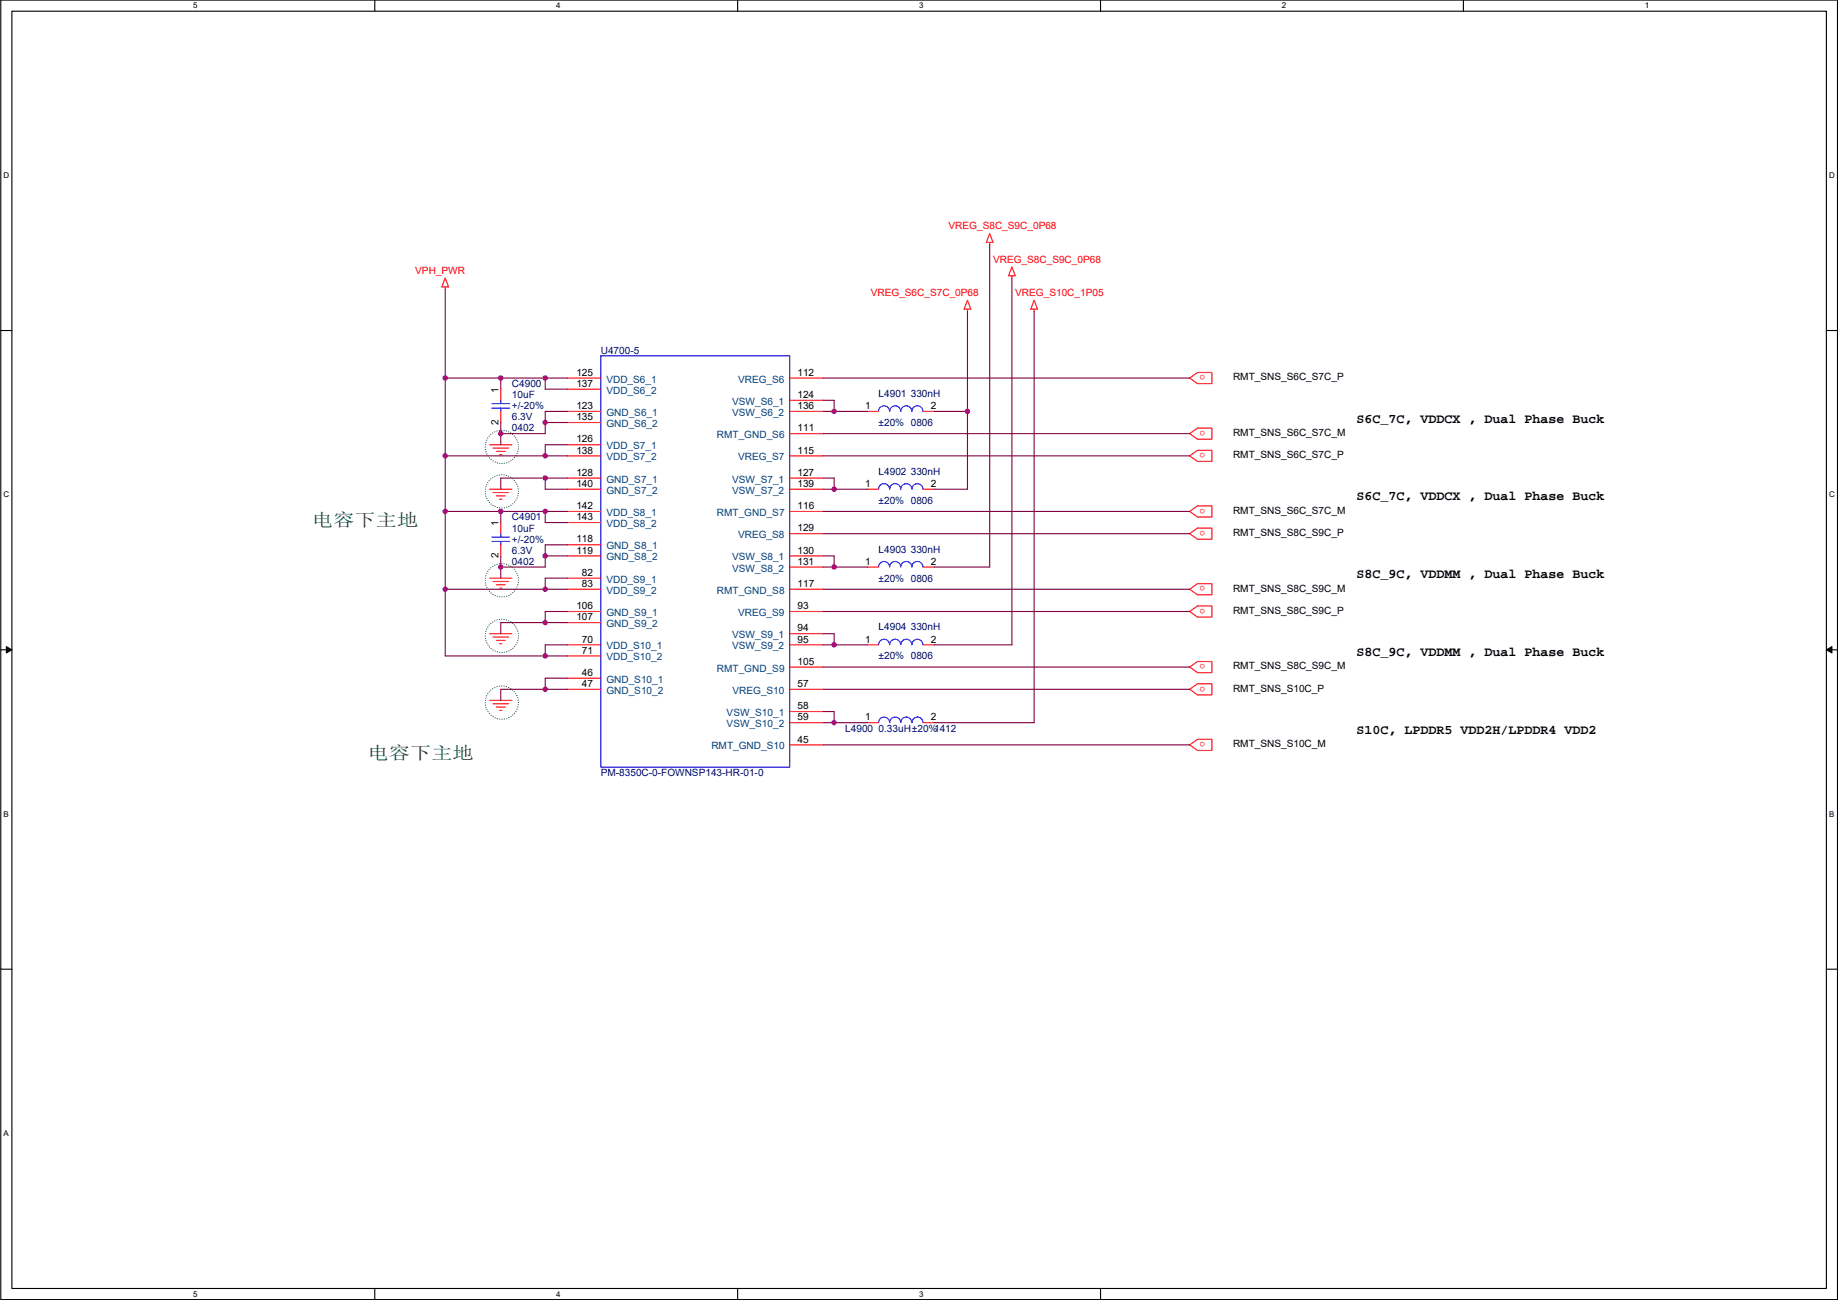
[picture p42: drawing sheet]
<svg xmlns="http://www.w3.org/2000/svg" width="420mm" height="297mm" viewBox="0 0 420 297" stroke-linecap="round" stroke-linejoin="round" font-family="sans-serif">
<defs><g id="words">
<g font-size="4.1" fill="#008000">
<text x="71.3" y="120.1">电容下主地</text>
<text x="84" y="173.5">电容下主地</text>
</g>
<g font-size="3">
<text x="310.1" y="96.6">S6C_7C, VDDCX , Dual Phase Buck</text>
<text x="310.1" y="114.3">S6C_7C, VDDCX , Dual Phase Buck</text>
<text x="310.1" y="132.1">S8C_9C, VDDMM , Dual Phase Buck</text>
<text x="310.1" y="149.9">S8C_9C, VDDMM , Dual Phase Buck</text>
<text x="310.1" y="167.7">S10C, LPDDR5 VDD2H/LPDDR4 VDD2</text>
</g>
<g font-size="2.3" fill="#f00">
<text x="216.8" y="52.4">VREG_S8C_S9C_0P68</text>
<text x="227" y="60">VREG_S8C_S9C_0P68</text>
<text x="94.9" y="62.5">VPH_PWR</text>
<text x="199.1" y="67.6">VREG_S6C_S7C_0P68</text>
<text x="232.1" y="67.6">VREG_S10C_1P05</text>
<text x="275.5" y="85.7" transform="rotate(180 275.5 85.7)">o</text>
<text x="275.5" y="98.4" transform="rotate(180 275.5 98.4)">o</text>
<text x="275.5" y="103.5" transform="rotate(180 275.5 103.5)">o</text>
<text x="275.5" y="116.2" transform="rotate(180 275.5 116.2)">o</text>
<text x="275.5" y="121.3" transform="rotate(180 275.5 121.3)">o</text>
<text x="275.5" y="134" transform="rotate(180 275.5 134)">o</text>
<text x="275.5" y="139.1" transform="rotate(180 275.5 139.1)">o</text>
<text x="275.5" y="151.8" transform="rotate(180 275.5 151.8)">o</text>
<text x="275.5" y="156.9" transform="rotate(180 275.5 156.9)">o</text>
<text x="275.5" y="169.6" transform="rotate(180 275.5 169.6)">o</text>
</g>
<g font-size="2.3" fill="#000080">
<text x="137.3" y="80.8">U4700-5</text>
<text x="117" y="88.4">C4900</text>
<text x="117" y="91">10uF</text>
<text x="117" y="93.5">+/-20%</text>
<text x="200.8" y="90.7">L4901</text>
<text x="208.2" y="90.7">330nH</text>
<text x="117" y="98.6">0402</text>
<text x="117" y="96.1">6.3V</text>
<text x="200.8" y="97.3">±20% 0806</text>
<text x="200.8" y="108.5">L4902</text>
<text x="208.2" y="108.5">330nH</text>
<text x="117" y="118.9">C4901</text>
<text x="200.8" y="115.1">±20% 0806</text>
<text x="117" y="121.5">10uF</text>
<text x="117" y="124">+/-20%</text>
<text x="117" y="129.1">0402</text>
<text x="117" y="126.5">6.3V</text>
<text x="200.8" y="126.3">L4903</text>
<text x="208.2" y="126.3">330nH</text>
<text x="200.8" y="132.9">±20% 0806</text>
<text x="200.8" y="144.1">L4904</text>
<text x="208.2" y="144.1">330nH</text>
<text x="200.8" y="150.7">±20% 0806</text>
<text x="193.2" y="167.2">L4900</text>
<text x="200.8" y="167.2">0.33uH±20%1412</text>
<text x="137.3" y="177.3">PM-8350C-0-FOWNSP143-HR-01-0</text>
</g>
<g font-size="2.3">
<text x="114" y="89.7" transform="rotate(-90 114 89.7)">1</text>
<text x="131.8" y="85.9">125</text>
<text x="131.8" y="88.4">137</text>
<text x="182.3" y="85.9">112</text>
<text x="281.9" y="86.9">RMT_SNS_S6C_S7C_P</text>
<text x="131.8" y="93.5">123</text>
<text x="182.3" y="90.9">124</text>
<text x="182.3" y="93.5">136</text>
<text x="197.8" y="93.5">1</text>
<text x="212.8" y="93.5">2</text>
<text x="114" y="97.1" transform="rotate(-90 114 97.1)">2</text>
<text x="131.8" y="96">135</text>
<text x="131.8" y="101.1">126</text>
<text x="182.3" y="98.6">111</text>
<text x="281.9" y="99.6">RMT_SNS_S6C_S7C_M</text>
<text x="131.8" y="103.6">138</text>
<text x="182.3" y="103.6">115</text>
<text x="281.9" y="104.7">RMT_SNS_S6C_S7C_P</text>
<text x="131.8" y="108.7">128</text>
<text x="131.8" y="111.3">140</text>
<text x="182.3" y="108.7">127</text>
<text x="182.3" y="111.3">139</text>
<text x="197.8" y="111.3">1</text>
<text x="212.8" y="111.3">2</text>
<text x="131.8" y="116.3">142</text>
<text x="131.8" y="118.9">143</text>
<text x="182.3" y="116.3">116</text>
<text x="281.9" y="117.4">RMT_SNS_S6C_S7C_M</text>
<text x="114" y="120.2" transform="rotate(-90 114 120.2)">1</text>
<text x="131.8" y="124">118</text>
<text x="182.3" y="121.4">129</text>
<text x="281.9" y="122.5">RMT_SNS_S8C_S9C_P</text>
<text x="114" y="127.6" transform="rotate(-90 114 127.6)">2</text>
<text x="131.8" y="126.5">119</text>
<text x="133" y="131.6">82</text>
<text x="182.3" y="126.5">130</text>
<text x="182.3" y="129">131</text>
<text x="197.8" y="129">1</text>
<text x="212.8" y="129">2</text>
<text x="133" y="134.1">83</text>
<text x="182.3" y="134.1">117</text>
<text x="281.9" y="135.2">RMT_SNS_S8C_S9C_M</text>
<text x="131.8" y="139.2">106</text>
<text x="131.8" y="141.7">107</text>
<text x="182.3" y="139.2">93</text>
<text x="281.9" y="140.3">RMT_SNS_S8C_S9C_P</text>
<text x="133" y="146.8">70</text>
<text x="133" y="149.4">71</text>
<text x="182.3" y="144.3">94</text>
<text x="182.3" y="146.8">95</text>
<text x="197.8" y="146.8">1</text>
<text x="212.8" y="146.8">2</text>
<text x="133" y="154.4">46</text>
<text x="182.3" y="151.9">105</text>
<text x="281.9" y="153">RMT_SNS_S8C_S9C_M</text>
<text x="133" y="157">47</text>
<text x="182.3" y="157">57</text>
<text x="281.9" y="158">RMT_SNS_S10C_P</text>
<text x="182.3" y="162.1">58</text>
<text x="182.3" y="164.6">59</text>
<text x="197.8" y="164.6">1</text>
<text x="212.8" y="164.6">2</text>
<text x="182.3" y="169.7">45</text>
<text x="281.9" y="170.7">RMT_SNS_S10C_M</text>
</g>
<g font-size="2.3" fill="#004080">
<text x="138.6" y="87.4">VDD_S6_1</text>
<text x="138.6" y="90">VDD_S6_2</text>
<text x="168.7" y="87.4">VREG_S6</text>
<text x="138.6" y="95">GND_S6_1</text>
<text x="167.4" y="92.5">VSW_S6_1</text>
<text x="167.4" y="95">VSW_S6_2</text>
<text x="138.6" y="97.6">GND_S6_2</text>
<text x="163.9" y="100.1">RMT_GND_S6</text>
<text x="138.6" y="102.7">VDD_S7_1</text>
<text x="138.6" y="105.2">VDD_S7_2</text>
<text x="168.7" y="105.2">VREG_S7</text>
<text x="138.6" y="110.3">GND_S7_1</text>
<text x="138.6" y="112.8">GND_S7_2</text>
<text x="167.4" y="110.3">VSW_S7_1</text>
<text x="167.4" y="112.8">VSW_S7_2</text>
<text x="138.6" y="117.9">VDD_S8_1</text>
<text x="163.9" y="117.9">RMT_GND_S7</text>
<text x="138.6" y="120.4">VDD_S8_2</text>
<text x="138.6" y="125.5">GND_S8_1</text>
<text x="168.7" y="123">VREG_S8</text>
<text x="138.6" y="128.1">GND_S8_2</text>
<text x="167.4" y="128.1">VSW_S8_1</text>
<text x="167.4" y="130.6">VSW_S8_2</text>
<text x="138.6" y="133.1">VDD_S9_1</text>
<text x="138.6" y="135.7">VDD_S9_2</text>
<text x="163.9" y="135.7">RMT_GND_S8</text>
<text x="138.6" y="140.8">GND_S9_1</text>
<text x="138.6" y="143.3">GND_S9_2</text>
<text x="168.7" y="140.8">VREG_S9</text>
<text x="138.6" y="148.4">VDD_S10_1</text>
<text x="167.4" y="145.8">VSW_S9_1</text>
<text x="167.4" y="148.4">VSW_S9_2</text>
<text x="138.6" y="150.9">VDD_S10_2</text>
<text x="138.6" y="156">GND_S10_1</text>
<text x="163.9" y="153.5">RMT_GND_S9</text>
<text x="138.6" y="158.5">GND_S10_2</text>
<text x="167.4" y="158.5">VREG_S10</text>
<text x="166.1" y="163.6">VSW_S10_1</text>
<text x="166.1" y="166.2">VSW_S10_2</text>
<text x="162.6" y="171.2">RMT_GND_S10</text>
</g>
<g font-size="1.8">
<text x="44.2" y="1.9">5</text>
<text x="127.1" y="1.9">4</text>
<text x="210.1" y="1.9">3</text>
<text x="293" y="1.9">2</text>
<text x="376" y="1.9">1</text>
<text x=".8" y="40.7">D</text>
<text x="418.1" y="40.7">D</text>
<text x=".8" y="113.6">C</text>
<text x="418.1" y="113.6">C</text>
<text x=".8" y="186.6">B</text>
<text x="418.1" y="186.6">B</text>
<text x=".8" y="259.5">A</text>
<text x="44.2" y="296.3">5</text>
<text x="127.1" y="296.3">4</text>
<text x="210.1" y="296.3">3</text>
</g>
</g></defs>
<path d="M.2 0h419.8v296.9h-419.8zM2.7 2.6h414.8v291.8h-414.8z" fill="none" stroke="#000" stroke-width=".25"/>
<g fill="#fff">
<path d="M44.2 .3h1v2h-1z"/>
<path d="M44.2 294.7h1v2h-1z"/>
</g>
<path d="M85.7 0v2.6M85.7 294.4v2.5" fill="none" stroke="#000" stroke-width=".25"/>
<g fill="#fff">
<path d="M127.1 .3h1v2h-1z"/>
<path d="M127.1 294.7h1v2h-1z"/>
</g>
<path d="M168.6 0v2.6M168.6 294.4v2.5" fill="none" stroke="#000" stroke-width=".25"/>
<g fill="#fff">
<path d="M210.1 .3h1v2h-1z"/>
<path d="M210.1 294.7h1v2h-1z"/>
</g>
<path d="M251.6 0v2.6M251.6 294.4v2.5" fill="none" stroke="#000" stroke-width=".25"/>
<path d="M293 .3h1v2h-1z" fill="#fff"/>
<path d="M334.5 0v2.6" fill="none" stroke="#000" stroke-width=".25"/>
<g fill="#fff">
<path d="M376 .3h1v2h-1z"/>
<path d="M.8 39h1.3v2.1h-1.3z"/>
<path d="M418.1 39h1.3v2.1h-1.3z"/>
<path d="M.8 112h1.3v2h-1.3z"/>
<path d="M418.1 112h1.3v2h-1.3z"/>
</g>
<path d="M.2 75.5h2.5M417.5 75.5h2.5" fill="none" stroke="#000" stroke-width=".25"/>
<g fill="#fff">
<path d="M.8 185h1.2v2h-1.2z"/>
<path d="M418.1 185h1.2v2h-1.2z"/>
</g>
<path d="M.2 148.5h2.5M417.5 148.5h2.5" fill="none" stroke="#000" stroke-width=".25"/>
<path d="M1.4 147.7l1.3 .8-1.3 .7zM417.5 148.5l1.3-.8v1.5z" fill="#000" stroke="#000" stroke-width=".23"/>
<path d="M.8 257.9h1.2v2h-1.2z" fill="#fff"/>
<path d="M.2 221.4h2.5M417.5 221.4h2.5" fill="none" stroke="#000" stroke-width=".25"/>
<g fill="none" stroke="#008000" stroke-width=".25" stroke-dasharray="0 .5">
<circle cx="114.7" cy="102.1" r="3.8"/>
<circle cx="114.7" cy="112.3" r="3.8"/>
<circle cx="114.7" cy="132.6" r="3.8"/>
<circle cx="114.7" cy="145.3" r="3.8"/>
<circle cx="114.7" cy="160.5" r="3.8"/>
</g>
<g fill="none" stroke="#f00" stroke-width=".25">
<path d="M226.2 55.4v.5M226.2 53.4l.8 2h-1.5zM101.8 65.6v.5M101.8 63.5l.7 2.1h-1.5zM221.2 68.6l.7 2h-1.5zM221.2 70.6v.5M231.3 61l.8 2h-1.5zM231.3 63v.5M236.4 70.6v.5M236.4 68.6l.8 2h-1.6zM114.5 88.9v2.6M114.5 94v2.5"/>
<path d="M129.7 86.4h7.6M129.7 88.9h7.6M129.7 94h7.6M129.7 96.5h7.6M180.5 86.4h7.6M180.5 91.5h7.6M180.5 94h7.6M180.5 99.1h7.6M198.3 94h2.5M211 94h2.5M272 86.4l1.7-1.3h3.3v2.6h-3.3zM272 99.1l1.7-1.3h3.3v2.6h-3.3z"/>
<path d="M111.9 101.6h5.1M111.9 111.8h5.1M112.7 102.4h3.6M112.7 112.5h3.6M113.5 103.1h2M113.5 113.3h2M114.2 103.9h.5M114.2 114.1h.5M114.5 119.4v2.5M129.7 101.6h7.6M129.7 104.2h7.6M129.7 109.2h7.6"/>
<path d="M129.7 111.8h7.6M129.7 116.9h7.6M129.7 119.4h7.6M180.5 104.2h7.6M180.5 109.2h7.6M180.5 111.8h7.6M180.5 116.9h7.6M198.3 111.8h2.5M211 111.8h2.5M272 104.2l1.7-1.3h3.3v2.5h-3.3zM272 116.9l1.7-1.3h3.3v2.5h-3.3zM111.9 132.1h5.1"/>
<path d="M112.7 132.9h3.6M113.5 133.6h2M114.2 134.4h.5M114.5 124.5v2.5M129.7 124.5h7.6M129.7 127h7.6M129.7 132.1h7.6M129.7 134.6h7.6M129.7 139.7h7.6M180.5 121.9h7.6M180.5 127h7.6M180.5 129.6h7.6"/>
<path d="M180.5 134.6h7.6M180.5 139.7h7.6M198.3 129.6h2.5M211 129.6h2.5M272 121.9l1.7-1.2h3.3v2.5h-3.3zM272 134.6l1.7-1.2h3.3v2.5h-3.3zM272 139.7l1.7-1.2h3.3v2.5h-3.3zM111.9 144.8h5.1M112.7 145.6h3.6M113.5 146.3h2M114.2 147.1h.5M129.7 142.3h7.6"/>
<path d="M129.7 147.3h7.6M129.7 149.9h7.6M129.7 155h7.6M129.7 157.5h7.6M180.5 144.8h7.6M180.5 147.3h7.6M180.5 152.4h7.6M180.5 157.5h7.6M198.3 147.3h2.5M211 147.3h2.5M272 152.4l1.7-1.2h3.3v2.5h-3.3zM272 157.5l1.7-1.3h3.3v2.6h-3.3z"/>
<path d="M111.9 160h5.1M112.7 160.8h3.6M113.5 161.6h2M114.2 162.3h.5M180.5 162.6h7.6M180.5 165.1h7.6M180.5 170.2h7.6M198.3 165.1h2.5M211 165.1h2.5M272 170.2l1.7-1.3h3.3v2.6h-3.3z"/>
</g>
<g fill="none" stroke="#00f" stroke-width=".25">
<path d="M112.4 92.2h4.1M112.4 93.2h4.1M114.5 91.5v.7M114.5 93.2v.8M137.3 81.3h43.2v94h-43.2zM200.8 94a1.26 1.26 0 0 1 1.3-1.3 1.26 1.26 0 0 1 1.3 1.3M203.4 94a1.26 1.26 0 0 1 1.2-1.3 1.26 1.26 0 0 1 1.3 1.3 1.27 1.27 0 0 1 1.3-1.3 1.27 1.27 0 0 1 1.2 1.3M208.5 94a1.26 1.26 0 0 1 1.2-1.3 1.26 1.26 0 0 1 1.3 1.3M203.4 111.8a1.26 1.26 0 0 0-1.3-1.3 1.26 1.26 0 0 0-1.3 1.3M208.4 111.8a1.27 1.27 0 0 0-1.2-1.3 1.27 1.27 0 0 0-1.3 1.3 1.26 1.26 0 0 0-1.3-1.3 1.26 1.26 0 0 0-1.2 1.3M211 111.8a1.26 1.26 0 0 0-1.3-1.3 1.26 1.26 0 0 0-1.2 1.3M112.4 122.7h4.1"/>
<path d="M112.4 123.7h4.1M114.5 121.9v.8M114.5 123.7v.8M200.8 129.5a1.26 1.26 0 0 1 1.3-1.2 1.26 1.26 0 0 1 1.3 1.2M203.4 129.5a1.26 1.26 0 0 1 1.2-1.2 1.26 1.26 0 0 1 1.3 1.2 1.27 1.27 0 0 1 1.3-1.2 1.27 1.27 0 0 1 1.2 1.2M208.5 129.5a1.26 1.26 0 0 1 1.2-1.2 1.26 1.26 0 0 1 1.3 1.2M200.8 147.3a1.26 1.26 0 0 1 1.3-1.2 1.26 1.26 0 0 1 1.3 1.2M203.4 147.3a1.26 1.26 0 0 1 1.2-1.2 1.26 1.26 0 0 1 1.3 1.2 1.27 1.27 0 0 1 1.3-1.2 1.27 1.27 0 0 1 1.2 1.2M208.5 147.3a1.26 1.26 0 0 1 1.2-1.2 1.26 1.26 0 0 1 1.3 1.2M200.8 165.1a1.26 1.26 0 0 1 1.3-1.2 1.26 1.26 0 0 1 1.3 1.2M203.4 165.1a1.26 1.26 0 0 1 1.2-1.2 1.26 1.26 0 0 1 1.3 1.2 1.27 1.27 0 0 1 1.3-1.2 1.27 1.27 0 0 1 1.2 1.2M208.5 165.1a1.26 1.26 0 0 1 1.2-1.2 1.26 1.26 0 0 1 1.3 1.2"/>
</g>
<g fill="none" stroke="#800040" stroke-width=".25">
<path d="M226.2 55.9v73.7h-12.7M101.8 66.1v20.3M221.2 71.1v22.9M231.3 63.5v83.8h-17.8M236.4 71.1v94h-22.9M101.8 86.4v17.8M101.8 86.4h12.7M114.5 86.4v2.5M114.5 96.5v2.6M114.5 99.1v2.5M114.5 86.4h10.1M124.6 86.4h5.1"/>
<path d="M124.6 96.5h5.1M124.6 86.4v2.5h5.1M124.6 96.5v2.6h-10.1M129.7 94h-5.1v2.5M188.1 86.4h83.9M188.1 91.5h2.6v2.5M188.1 94h2.6M188.1 99.1h83.9M190.7 94h7.6M213.5 94h7.7M221.2 94v17.8h-7.7M101.8 104.2v12.7"/>
<path d="M101.8 104.2h22.8M114.5 116.9h-12.7v17.7M124.6 116.9h-10.1v2.5M124.6 104.2h5.1M124.6 116.9h5.1M124.6 109.2v2.6h5.1M124.6 116.9v2.5h5.1M129.7 101.6h-5.1v2.6M129.7 109.2h-15.2v2.6M188.1 109.2h2.6v2.6M188.1 111.8h2.6M188.1 104.2h83.9"/>
<path d="M188.1 116.9h83.9M190.7 111.8h7.6M101.8 134.6v15.3h22.8M101.8 134.6h22.8M114.5 129.6v2.5M114.5 127v2.6M124.6 134.6h5.1M124.6 127v2.6h-10.1M124.6 127h5.1M129.7 139.7h-5.1v2.6M129.7 124.5h-5.1v2.5M129.7 132.1h-5.1v2.5"/>
<path d="M188.1 127h2.6v2.6M188.1 129.6h2.6M188.1 121.9h83.9M188.1 134.6h83.9M188.1 139.7h83.9M190.7 129.6h7.6M124.6 142.3h5.1M124.6 149.9h5.1M124.6 157.5h5.1M124.6 142.3h-10.1v2.5M124.6 157.5h-10.1v2.5M129.7 147.3h-5.1v2.6"/>
<path d="M129.7 155h-5.1v2.5M188.1 144.8h2.6v2.5M188.1 147.3h2.6M188.1 152.4h83.9M188.1 157.5h83.9M190.7 147.3h7.6M188.1 162.6h2.6v2.5M188.1 165.1h2.6M188.1 170.2h83.9M190.7 165.1h7.6"/>
</g>
<g fill="#f0f" stroke="#f0f" stroke-width=".25">
<circle cx="114.5" cy="86.4" r=".5"/>
<circle cx="101.8" cy="86.4" r=".5"/>
<circle cx="124.6" cy="86.4" r=".5"/>
<circle cx="124.6" cy="96.5" r=".5"/>
<circle cx="190.7" cy="94" r=".5"/>
<circle cx="114.5" cy="99.1" r=".5"/>
<circle cx="124.6" cy="104.1" r=".5"/>
<circle cx="101.8" cy="104.1" r=".5"/>
<circle cx="190.7" cy="111.8" r=".5"/>
<circle cx="124.6" cy="109.2" r=".5"/>
<circle cx="101.8" cy="116.8" r=".5"/>
<circle cx="114.5" cy="116.8" r=".5"/>
<circle cx="190.7" cy="129.5" r=".5"/>
<circle cx="124.6" cy="134.6" r=".5"/>
<circle cx="101.8" cy="134.6" r=".5"/>
<circle cx="124.6" cy="142.2" r=".5"/>
<circle cx="190.7" cy="147.3" r=".5"/>
<circle cx="124.6" cy="149.9" r=".5"/>
<circle cx="190.7" cy="165.1" r=".5"/>
<circle cx="124.6" cy="157.5" r=".5"/>
<circle cx="124.6" cy="127" r=".5"/>
<circle cx="124.6" cy="116.8" r=".5"/>
<circle cx="114.5" cy="129.5" r=".5"/>
<circle cx="221.1" cy="94" r=".5"/>
</g>
<use href="#words"/>
</svg>
